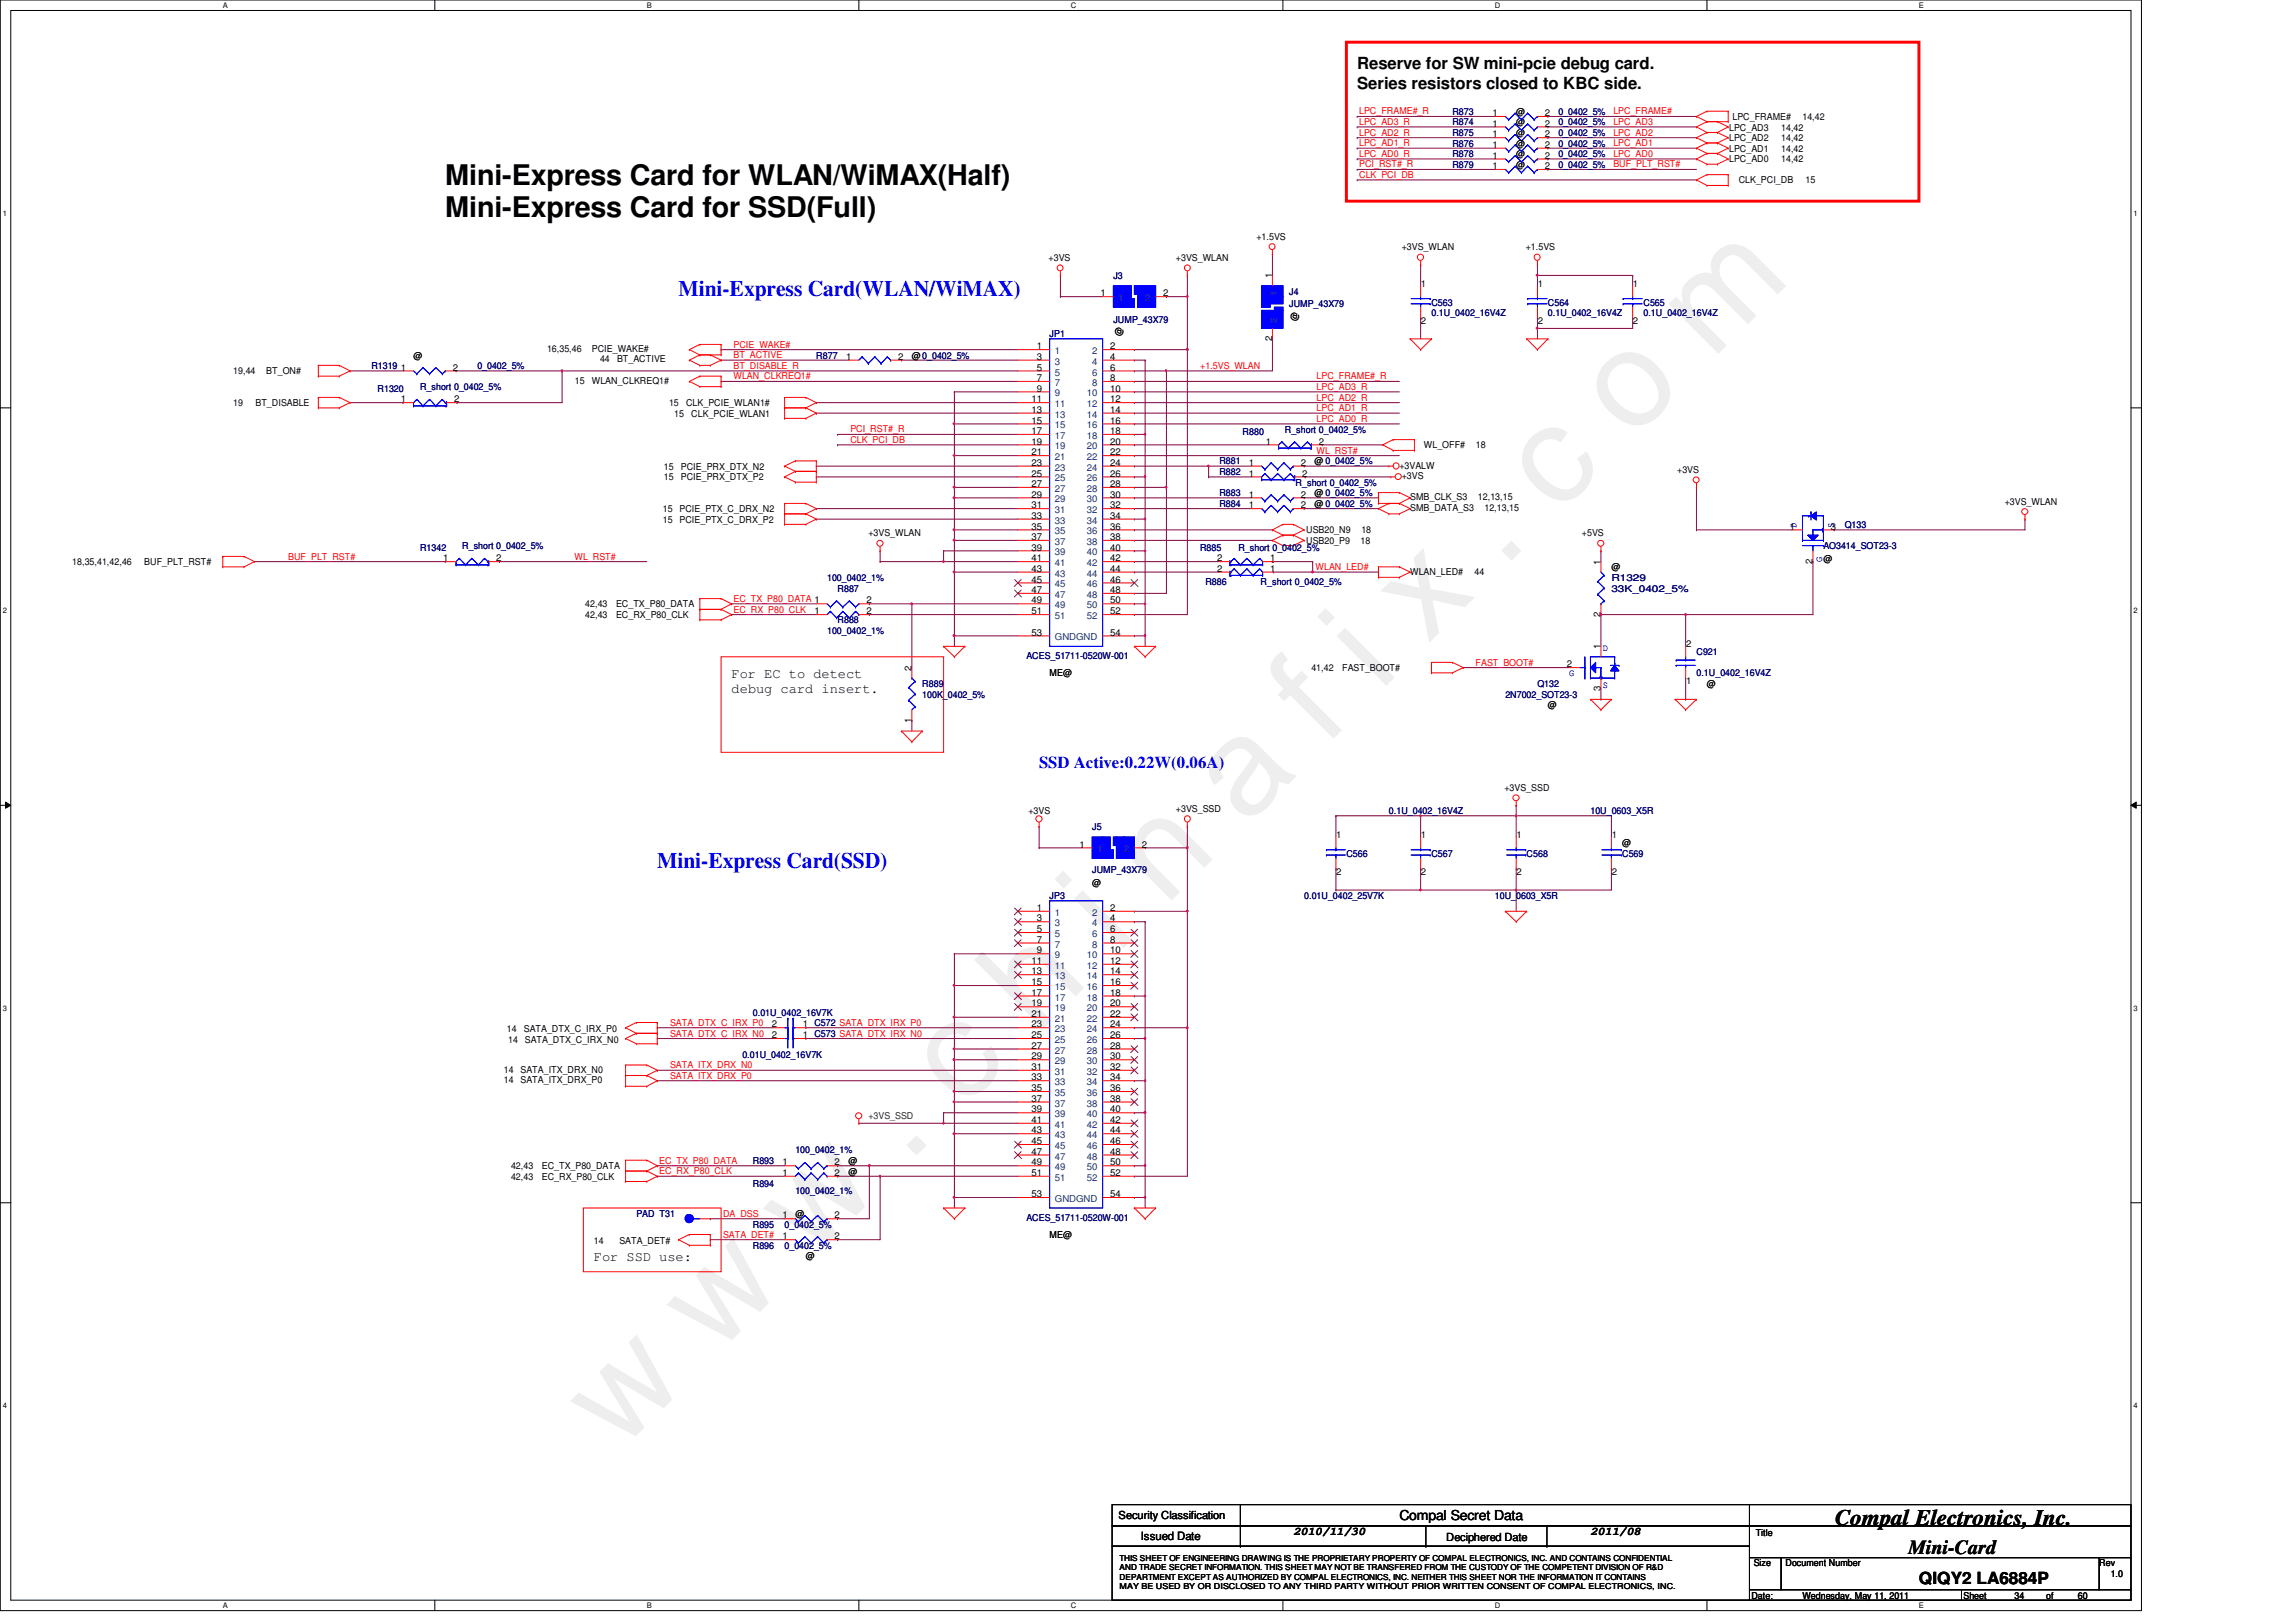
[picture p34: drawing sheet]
<svg xmlns="http://www.w3.org/2000/svg" width="297mm" height="210mm" viewBox="0 0 297 210" stroke-linecap="round" stroke-linejoin="round" font-family="sans-serif">
<defs><g id="words">
<text font-size="17.6" fill="#f0f" x="80.1" y="188" transform="rotate(-45 80.1 188)">w w w . c h i n a f i x . c o m</text>
<g font-size="3.7">
<text x="57.6" y="24">Mini-Express Card for WLAN/WiMAX(Half)</text>
<text x="57.6" y="28.1">Mini-Express Card for SSD(Full)</text>
</g>
<g font-size="2.9" fill="#00f">
<text x="87.8" y="38.3">Mini-Express Card(WLAN/WiMAX)</text>
<text x="85" y="112.3">Mini-Express Card(SSD)</text>
</g>
<text font-size="2.9" x="237.4" y="197.3">Compal Electronics, Inc.</text>
<text font-size="2.6" x="246.9" y="201.2">Mini-Card</text>
<g font-size="2.2">
<text x="175.6" y="8.9">Reserve for SW mini-pcie debug card.</text>
<text x="175.6" y="11.5">Series resistors closed to KBC side.</text>
<text x="248.3" y="205">QIQY2 LA6884P</text>
</g>
<text font-size="2.2" fill="#00f" x="134.4" y="99.3">SSD Active:0.22W(0.06A)</text>
<g font-size="1.8">
<text x="94.6" y="87.8">For EC to detect</text>
<text x="94.6" y="89.7">debug card insert.</text>
<text x="76.8" y="163.2">For SSD use:</text>
<text x="181" y="196.7">Compal Secret Data</text>
</g>
<g font-size="1.5">
<text x="147.6" y="199.2">Issued Date</text>
<text x="167.3" y="198.7">2010/11/30</text>
<text x="205.8" y="198.7">2011/08</text>
</g>
<g font-size="1.4">
<text x="144.7" y="196.6">Security Classification</text>
<text x="187.1" y="199.4">Deciphered Date</text>
</g>
<g font-size="1.2" fill="#f00">
<text x="175.8" y="14.8">LPC_FRAME#_R</text>
<text x="175.8" y="16.2">LPC_AD3_R</text>
<text x="175.8" y="17.6">LPC_AD2_R</text>
<text x="208.7" y="14.8">LPC_FRAME#</text>
<text x="208.7" y="16.2">LPC_AD3</text>
<text x="208.7" y="17.6">LPC_AD2</text>
<text x="175.8" y="18.9">LPC_AD1_R</text>
<text x="175.8" y="20.3">LPC_AD0_R</text>
<text x="175.8" y="23">CLK_PCI_DB</text>
<text x="175.8" y="21.7">PCI_RST#_R</text>
<text x="208.7" y="18.9">LPC_AD1</text>
<text x="208.7" y="20.3">LPC_AD0</text>
<text x="208.7" y="21.7">BUF_PLT_RST#</text>
<text x="94.9" y="46.4">BT_ACTIVE</text>
<text x="94.9" y="45">PCIE_WAKE#</text>
<text x="94.9" y="47.7">BT_DISABLE_R</text>
<text x="155.3" y="47.7">+1.5VS_WLAN</text>
<text x="94.9" y="49.1">WLAN_CLKREQ1#</text>
<text x="170.3" y="49.1">LPC_FRAME#_R</text>
<text x="170.3" y="50.5">LPC_AD3_R</text>
<text x="170.3" y="51.9">LPC_AD2_R</text>
<text x="170.3" y="53.2">LPC_AD1_R</text>
<text x="110" y="56">PCI_RST#_R</text>
<text x="110" y="57.3">CLK_PCI_DB</text>
<text x="170.3" y="58.7">WL_RST#</text>
<text x="170.3" y="54.6">LPC_AD0_R</text>
<text x="37.3" y="72.4">BUF_PLT_RST#</text>
<text x="74.3" y="72.4">WL_RST#</text>
<text x="94.9" y="77.9">EC_TX_P80_DATA 1</text>
<text x="170.2" y="73.8">WLAN_LED#</text>
<text x="94.9" y="79.3">EC_RX_P80_CLK</text>
<text x="190.9" y="86.1">FAST_BOOT#</text>
<text x="86.7" y="132.7">SATA_DTX_C_IRX_P0</text>
<text x="86.7" y="134.1">SATA_DTX_C_IRX_N0</text>
<text x="86.7" y="138.2">SATA_ITX_DRX_N0</text>
<text x="86.7" y="139.6">SATA_ITX_DRX_P0</text>
<text x="85.3" y="150.6">EC_TX_P80_DATA</text>
<text x="85.3" y="152">EC_RX_P80_CLK</text>
<text x="93.5" y="160.2">SATA_DET#</text>
<text x="93.5" y="157.5">DA_DSS</text>
</g>
<g font-size="1.2" fill="#000080">
<text x="187.9" y="17.6">R875</text>
<text x="187.9" y="16.2">R874</text>
<text x="187.9" y="14.9">R873</text>
<text x="201.6" y="17.6">0_0402_5%</text>
<text x="201.6" y="16.2">0_0402_5%</text>
<text x="201.6" y="14.9">0_0402_5%</text>
<text x="187.9" y="21.7">R879</text>
<text x="187.9" y="20.3">R878</text>
<text x="187.9" y="19">R876</text>
<text x="201.6" y="21.7">0_0402_5%</text>
<text x="201.6" y="20.3">0_0402_5%</text>
<text x="201.6" y="19">0_0402_5%</text>
<text x="144" y="36.1">J3</text>
<text x="144" y="41.7">JUMP_43X79</text>
<text x="166.8" y="38.1">J4</text>
<text x="166.8" y="39.8">JUMP_43X79</text>
<text x="185.2" y="39.5">C563</text>
<text x="185.2" y="40.9">0.1U_0402_16V4Z</text>
<text x="200.3" y="39.5">C564</text>
<text x="200.3" y="40.9">0.1U_0402_16V4Z</text>
<text x="212.6" y="39.5">C565</text>
<text x="212.6" y="40.9">0.1U_0402_16V4Z</text>
<text x="48" y="47.7">R1319</text>
<text x="61.8" y="47.7">0_0402_5%</text>
<text x="105.6" y="46.4">R877</text>
<text x="135.8" y="43.6">JP1</text>
<text x="48.8" y="50.8">R1320</text>
<text x="54.3" y="50.5">R_short 0_0402_5%</text>
<text x="160.8" y="56.3">R880</text>
<text x="166.2" y="56">R_short 0_0402_5%</text>
<text x="157.8" y="64.2">R883</text>
<text x="157.8" y="60.1">R881</text>
<text x="157.8" y="61.5">R882</text>
<text x="157.8" y="65.6">R884</text>
<text x="167.6" y="62.9">R_short 0_0402_5%</text>
<text x="54.3" y="71.3">R1342</text>
<text x="59.8" y="71.1">R_short 0_0402_5%</text>
<text x="155.3" y="71.3">R885</text>
<text x="160.2" y="71.3">R_short 0_0402_5%</text>
<text x="235.9" y="71.1">AO3414_SOT23-3</text>
<text x="238.7" y="68.3">Q133</text>
<text x="107" y="75.2">100_0402_1%</text>
<text x="108.4" y="76.6">R887</text>
<text x="155.9" y="75.7">R886</text>
<text x="163.1" y="75.7">R_short 0_0402_5%</text>
<text x="208.5" y="75.2">R1329</text>
<text x="208.5" y="76.6">33K_0402_5%</text>
<text x="107" y="82">100_0402_1%</text>
<text x="108.4" y="80.7">R888</text>
<text x="119.3" y="88.9">R889</text>
<text x="132.8" y="85.3">ACES_51711-0520W-001</text>
<text x="198.9" y="88.9">Q132</text>
<text x="219.5" y="84.8">C921</text>
<text x="219.5" y="87.5">0.1U_0402_16V4Z</text>
<text x="119.3" y="90.3">100K_0402_5%</text>
<text x="194.8" y="90.3">2N7002_SOT23-3</text>
<text x="141.3" y="107.4">J5</text>
<text x="179.7" y="105.4">0.1U_0402_16V4Z</text>
<text x="205.8" y="105.4">10U_0603_X5R</text>
<text x="141.3" y="113">JUMP_43X79</text>
<text x="174.2" y="110.9">C566</text>
<text x="185.2" y="110.9">C567</text>
<text x="197.5" y="110.9">C568</text>
<text x="209.9" y="110.9">C569</text>
<text x="135.8" y="116.3">JP3</text>
<text x="168.7" y="116.3">0.01U_0402_25V7K</text>
<text x="193.4" y="116.3">10U_0603_X5R</text>
<text x="97.4" y="131.4">0.01U_0402_16V7K</text>
<text x="96" y="136.9">0.01U_0402_16V7K</text>
<text x="102.9" y="149.3">100_0402_1%</text>
<text x="97.4" y="150.6">R893</text>
<text x="97.4" y="153.6">R894</text>
<text x="102.9" y="154.5">100_0402_1%</text>
<text x="82.3" y="157.5">PAD T31</text>
<text x="97.4" y="158.9">R895</text>
<text x="97.4" y="161.6">R896</text>
<text x="101.5" y="158.9">0_0402_5%</text>
<text x="101.5" y="161.6">0_0402_5%</text>
<text x="132.8" y="158">ACES_51711-0520W-001</text>
</g>
<g font-size="1.2">
<text x="193.1" y="17.8">1</text>
<text x="193.1" y="16.4">1</text>
<text x="193.1" y="15">1</text>
<text x="196.2" y="17.6">@</text>
<text x="196.2" y="16.2">@</text>
<text x="196.2" y="14.9">@</text>
<text x="199.9" y="17.8">2</text>
<text x="199.9" y="16.4">2</text>
<text x="199.9" y="15">2</text>
<text x="223.7" y="16.9">LPC_AD3</text>
<text x="224.1" y="15.5">LPC_FRAME#</text>
<text x="230.4" y="16.9">14,42</text>
<text x="233.2" y="15.5">14,42</text>
<text x="193.1" y="21.9">1</text>
<text x="193.1" y="20.5">1</text>
<text x="193.1" y="19.1">1</text>
<text x="196.2" y="21.7">@</text>
<text x="196.2" y="20.3">@</text>
<text x="196.2" y="19">@</text>
<text x="199.9" y="21.9">2</text>
<text x="199.9" y="20.5">2</text>
<text x="199.9" y="19.1">2</text>
<text x="223.7" y="18.3">LPC_AD2</text>
<text x="223.7" y="19.6">LPC_AD1</text>
<text x="223.7" y="21">LPC_AD0</text>
<text x="224.9" y="23.6">CLK_PCI_DB</text>
<text x="230.4" y="18.3">14,42</text>
<text x="230.4" y="19.6">14,42</text>
<text x="230.4" y="21">14,42</text>
<text x="233.6" y="23.6">15</text>
<text x="135.7" y="33.8">+3VS</text>
<text x="152.1" y="33.8">+3VS_WLAN</text>
<text x="162.5" y="31">+1.5VS</text>
<text x="181.3" y="32.4">+3VS_WLAN</text>
<text x="197.4" y="32.4">+1.5VS</text>
<text x="142.4" y="38.4">1</text>
<text x="150.5" y="38.4">2</text>
<text x="164.6" y="36" transform="rotate(-90 164.6 36)">1</text>
<text x="167.9" y="41.5" transform="rotate(-90 167.9 41.5)">@</text>
<text x="183.8" y="37.2">1</text>
<text x="183.8" y="41.9">2</text>
<text x="198.9" y="37.2">1</text>
<text x="198.9" y="41.9">2</text>
<text x="211.3" y="37.2">1</text>
<text x="211.3" y="41.9">2</text>
<text x="51.9" y="48">1</text>
<text x="53.5" y="46.4">@</text>
<text x="58.6" y="48">2</text>
<text x="70.8" y="45.5">16,35,46</text>
<text x="76.6" y="45.5">PCIE_WAKE#</text>
<text x="77.6" y="46.8">44</text>
<text x="79.8" y="46.8">BT_ACTIVE</text>
<text x="109.5" y="46.6">1</text>
<text x="116.2" y="46.6">2</text>
<text x="118" y="46.4">@0_0402_5%</text>
<text x="134.1" y="45.2">1</text>
<text x="134.1" y="46.6">3</text>
<text x="134.1" y="48">5</text>
<text x="143.6" y="45.2">2</text>
<text x="143.6" y="46.6">4</text>
<text x="143.6" y="48">6</text>
<text x="145.2" y="43.5" transform="rotate(-90 145.2 43.5)">@</text>
<text x="164.6" y="44.1" transform="rotate(-90 164.6 44.1)">2</text>
<text x="30.2" y="48.4">19,44</text>
<text x="30.2" y="52.6">19</text>
<text x="33.1" y="52.6">BT_DISABLE</text>
<text x="34.5" y="48.4">BT_ON#</text>
<text x="51.9" y="52.1">1</text>
<text x="58.8" y="52.1">2</text>
<text x="74.4" y="49.7">15</text>
<text x="76.6" y="49.7">WLAN_CLKREQ1#</text>
<text x="86.6" y="52.6">15</text>
<text x="87.2" y="53.9">15</text>
<text x="88.8" y="52.6">CLK_PCIE_WLAN1#</text>
<text x="89.4" y="53.9">CLK_PCIE_WLAN1</text>
<text x="133.5" y="52.1">11</text>
<text x="133.5" y="53.4">13</text>
<text x="134.1" y="49.3">7</text>
<text x="134.1" y="50.7">9</text>
<text x="143.6" y="49.3">8</text>
<text x="143.6" y="50.7">10</text>
<text x="143.6" y="52.1">12</text>
<text x="143.6" y="53.4">14</text>
<text x="133.5" y="54.8">15</text>
<text x="133.5" y="56.2">17</text>
<text x="133.5" y="57.5">19</text>
<text x="133.5" y="58.9">21</text>
<text x="143.6" y="54.8">16</text>
<text x="143.6" y="56.2">18</text>
<text x="143.6" y="57.5">20</text>
<text x="143.6" y="58.9">22</text>
<text x="163.8" y="57.5">1</text>
<text x="170.6" y="57.5">2</text>
<text x="184.2" y="58">WL_OFF#</text>
<text x="190.9" y="58">18</text>
<text x="85.9" y="60.8">15</text>
<text x="85.9" y="62.1">15</text>
<text x="88.1" y="60.8">PCIE_PRX_DTX_N2</text>
<text x="88.1" y="62.1">PCIE_PRX_DTX_P2</text>
<text x="133.5" y="65.8">31</text>
<text x="133.5" y="60.3">23</text>
<text x="133.5" y="61.7">25</text>
<text x="133.5" y="63">27</text>
<text x="133.5" y="64.4">29</text>
<text x="143.6" y="65.8">32</text>
<text x="143.6" y="60.3">24</text>
<text x="143.6" y="61.7">26</text>
<text x="143.6" y="63">28</text>
<text x="143.6" y="64.4">30</text>
<text x="161.6" y="64.4">1</text>
<text x="161.6" y="60.3">1</text>
<text x="161.6" y="61.7">1</text>
<text x="161.6" y="65.8">1</text>
<text x="168.3" y="64.4">2</text>
<text x="168.3" y="60.3">2</text>
<text x="168.3" y="65.8">2</text>
<text x="168.5" y="61.7">2</text>
<text x="170.1" y="64.2">@ 0_0402_5%</text>
<text x="170.1" y="60.1">@ 0_0402_5%</text>
<text x="170.1" y="65.6">@ 0_0402_5%</text>
<text x="181" y="60.7">+3VALW</text>
<text x="181.3" y="62">+3VS</text>
<text x="182.4" y="64.8">SMB_CLK_S3</text>
<text x="191.2" y="64.8">12,13,15</text>
<text x="217" y="61.2">+3VS</text>
<text x="259.4" y="65.3">+3VS_WLAN</text>
<text x="85.8" y="66.3">15</text>
<text x="85.8" y="67.6">15</text>
<text x="87.9" y="66.3">PCIE_PTX_C_DRX_N2</text>
<text x="87.9" y="67.6">PCIE_PTX_C_DRX_P2</text>
<text x="112.3" y="69.4">+3VS_WLAN</text>
<text x="133.5" y="67.1">33</text>
<text x="133.5" y="68.5">35</text>
<text x="133.5" y="69.9">37</text>
<text x="133.5" y="71.2">39</text>
<text x="143.6" y="67.1">34</text>
<text x="143.6" y="68.5">36</text>
<text x="143.6" y="69.9">38</text>
<text x="143.6" y="71.2">40</text>
<text x="169" y="69">USB20_N9</text>
<text x="169" y="70.4">USB20_P9</text>
<text x="176" y="70.4">18</text>
<text x="176.1" y="69">18</text>
<text x="182.4" y="66.1">SMB_DATA_S3</text>
<text x="192" y="66.1">12,13,15</text>
<text x="204.7" y="69.4">+5VS</text>
<text x="231.5" y="68.5">1</text>
<text x="236.9" y="68.5">3</text>
<text x="9.4" y="73.1">18,35,41,42,46</text>
<text x="18.7" y="73.1">BUF_PLT_RST#</text>
<text x="57.4" y="72.6">1</text>
<text x="64.2" y="72.6">2</text>
<text x="133.5" y="72.6">41</text>
<text x="133.5" y="74">43</text>
<text x="133.5" y="75.4">45</text>
<text x="133.5" y="76.7">47</text>
<text x="143.6" y="72.6">42</text>
<text x="143.6" y="74">44</text>
<text x="143.6" y="75.4">46</text>
<text x="143.6" y="76.7">48</text>
<text x="157.5" y="72.6">2</text>
<text x="157.5" y="74">2</text>
<text x="164.3" y="72.6">1</text>
<text x="164.3" y="74">1</text>
<text x="182.4" y="74.4">WLAN_LED#</text>
<text x="190.8" y="74.4">44</text>
<text x="207.1" y="73.1" transform="rotate(-90 207.1 73.1)">1</text>
<text x="208.5" y="73.8">@</text>
<text x="234.5" y="72.9" transform="rotate(-90 234.5 72.9)">2</text>
<text x="235.9" y="72.7">@</text>
<text x="75.7" y="78.6">42,43</text>
<text x="75.7" y="80">42,43</text>
<text x="79.7" y="78.6">EC_TX_P80_DATA</text>
<text x="79.7" y="80">EC_RX_P80_CLK</text>
<text x="105.4" y="79.5">1</text>
<text x="112.1" y="79.5">2</text>
<text x="112.1" y="78.1">2</text>
<text x="133.5" y="78.1">49</text>
<text x="133.5" y="79.5">51</text>
<text x="133.5" y="82.2">53</text>
<text x="143.6" y="78.1">50</text>
<text x="143.6" y="79.5">52</text>
<text x="143.6" y="82.2">54</text>
<text x="207.1" y="79.8" transform="rotate(-90 207.1 79.8)">2</text>
<text x="218.1" y="83.8">2</text>
<text x="117.9" y="86.8" transform="rotate(-90 117.9 86.8)">2</text>
<text x="135.8" y="87.5">ME@</text>
<text x="169.7" y="86.9">41,42</text>
<text x="173.6" y="86.9">FAST_BOOT#</text>
<text x="202.7" y="86.4">2</text>
<text x="207.1" y="89.4" transform="rotate(-90 207.1 89.4)">3</text>
<text x="207.1" y="84" transform="rotate(-90 207.1 84)">1</text>
<text x="218.1" y="88.5">1</text>
<text x="220.8" y="88.9">@</text>
<text x="117.9" y="93.5" transform="rotate(-90 117.9 93.5)">1</text>
<text x="200.3" y="91.6">@</text>
<text x="133" y="105.4">+3VS</text>
<text x="152.1" y="105.1">+3VS_SSD</text>
<text x="194.6" y="102.4">+3VS_SSD</text>
<text x="139.6" y="109.7">1</text>
<text x="147.7" y="109.7">2</text>
<text x="172.9" y="108.5">1</text>
<text x="172.9" y="113.2">2</text>
<text x="183.8" y="108.5">1</text>
<text x="183.8" y="113.2">2</text>
<text x="196.2" y="108.5">1</text>
<text x="196.2" y="113.2">2</text>
<text x="208.5" y="108.5">1</text>
<text x="208.5" y="113.2">2</text>
<text x="209.9" y="109.5">@</text>
<text x="134.1" y="117.9">1</text>
<text x="134.1" y="119.2">3</text>
<text x="141.3" y="114.7">@</text>
<text x="143.6" y="117.9">2</text>
<text x="143.6" y="119.2">4</text>
<text x="133.5" y="124.7">11</text>
<text x="134.1" y="120.6">5</text>
<text x="134.1" y="122">7</text>
<text x="134.1" y="123.4">9</text>
<text x="143.6" y="120.6">6</text>
<text x="143.6" y="122">8</text>
<text x="143.6" y="123.4">10</text>
<text x="143.6" y="124.7">12</text>
<text x="133.5" y="126.1">13</text>
<text x="133.5" y="127.5">15</text>
<text x="133.5" y="128.9">17</text>
<text x="133.5" y="130.2">19</text>
<text x="133.5" y="131.6">21</text>
<text x="143.6" y="126.1">14</text>
<text x="143.6" y="127.5">16</text>
<text x="143.6" y="128.9">18</text>
<text x="143.6" y="130.2">20</text>
<text x="143.6" y="131.6">22</text>
<text x="65.6" y="133.6">14</text>
<text x="65.7" y="135">14</text>
<text x="67.8" y="133.6">SATA_DTX_C_IRX_P0</text>
<text x="67.9" y="135">SATA_DTX_C_IRX_N0</text>
<text x="99.9" y="134.4">2</text>
<text x="99.9" y="133">2</text>
<text x="103.9" y="134.4">1 C573 SATA_DTX_IRX_N0</text>
<text x="103.9" y="133">1 C572 SATA_DTX_IRX_P0</text>
<text x="133.5" y="133">23</text>
<text x="133.5" y="134.4">25</text>
<text x="133.5" y="135.7">27</text>
<text x="133.5" y="137.1">29</text>
<text x="143.6" y="133">24</text>
<text x="143.6" y="134.4">26</text>
<text x="143.6" y="135.7">28</text>
<text x="143.6" y="137.1">30</text>
<text x="65.2" y="140.2">14</text>
<text x="65.2" y="138.8">14</text>
<text x="67.3" y="140.2">SATA_ITX_DRX_P0</text>
<text x="67.3" y="138.8">SATA_ITX_DRX_N0</text>
<text x="133.5" y="138.5">31</text>
<text x="133.5" y="139.8">33</text>
<text x="133.5" y="141.2">35</text>
<text x="133.5" y="142.6">37</text>
<text x="133.5" y="144">39</text>
<text x="143.6" y="138.5">32</text>
<text x="143.6" y="139.8">34</text>
<text x="143.6" y="141.2">36</text>
<text x="143.6" y="142.6">38</text>
<text x="143.6" y="144">40</text>
<text x="133.5" y="145.3">41</text>
<text x="133.5" y="146.7">43</text>
<text x="133.5" y="148.1">45</text>
<text x="133.5" y="149.4">47</text>
<text x="143.6" y="145.3">42</text>
<text x="143.6" y="146.7">44</text>
<text x="143.6" y="148.1">46</text>
<text x="143.6" y="149.4">48</text>
<text x="66.1" y="151.3">42,43</text>
<text x="66.1" y="152.7">42,43</text>
<text x="70.1" y="151.3">EC_TX_P80_DATA</text>
<text x="70.1" y="152.7">EC_RX_P80_CLK</text>
<text x="101.2" y="150.8">1</text>
<text x="101.2" y="152.2">1</text>
<text x="108" y="150.8">2</text>
<text x="108" y="152.2">2</text>
<text x="109.8" y="150.6">@</text>
<text x="109.8" y="152">@</text>
<text x="133.5" y="150.8">49</text>
<text x="133.5" y="152.2">51</text>
<text x="133.5" y="154.9">53</text>
<text x="143.6" y="150.8">50</text>
<text x="143.6" y="152.2">52</text>
<text x="143.6" y="154.9">54</text>
<text x="76.8" y="161">14</text>
<text x="80.1" y="161">SATA_DET#</text>
<text x="101.2" y="157.7">1</text>
<text x="101.2" y="160.4">1</text>
<text x="102.9" y="157.5">@</text>
<text x="108" y="157.7">2</text>
<text x="108" y="160.4">2</text>
<text x="135.8" y="160.2">ME@</text>
<text x="104.3" y="163">@</text>
<text x="226.9" y="202.7">Size</text>
<text x="227.1" y="198.7">Title</text>
<text x="231" y="202.7">Document Number</text>
<text x="271.6" y="202.7">Rev</text>
<text x="226.6" y="206.9">Date:</text>
<text x="233.2" y="206.9">Wednesday, May 11, 2011</text>
<text x="254" y="206.9">Sheet</text>
<text x="260.6" y="206.9">34</text>
<text x="264.7" y="206.9">of</text>
<text x="268.8" y="206.9">60</text>
<text x="273.1" y="204.1">1.0</text>
</g>
<g font-size="1.2" fill="#004080">
<text x="144.7" y="39">1</text>
<text x="148.2" y="39">2</text>
<text x="165.2" y="41.8" transform="rotate(-90 165.2 41.8)">2</text>
<text x="165.2" y="38.4" transform="rotate(-90 165.2 38.4)">1</text>
<text x="136.5" y="45.8">1</text>
<text x="136.5" y="47.2">3</text>
<text x="141.3" y="45.8">2</text>
<text x="141.3" y="47.2">4</text>
<text x="136.5" y="48.6">5</text>
<text x="136.5" y="49.9">7</text>
<text x="136.5" y="51.3">9</text>
<text x="136.5" y="52.7">11</text>
<text x="140.6" y="51.3">10</text>
<text x="140.6" y="52.7">12</text>
<text x="141.3" y="48.6">6</text>
<text x="141.3" y="49.9">8</text>
<text x="136.5" y="54.1">13</text>
<text x="136.5" y="55.5">15</text>
<text x="136.5" y="56.8">17</text>
<text x="136.5" y="58.2">19</text>
<text x="136.5" y="59.6">21</text>
<text x="140.6" y="54.1">14</text>
<text x="140.6" y="55.5">16</text>
<text x="140.6" y="56.8">18</text>
<text x="140.6" y="58.2">20</text>
<text x="140.6" y="59.6">22</text>
<text x="136.5" y="60.9">23</text>
<text x="136.5" y="62.3">25</text>
<text x="136.5" y="63.7">27</text>
<text x="136.5" y="65">29</text>
<text x="140.6" y="60.9">24</text>
<text x="140.6" y="62.3">26</text>
<text x="140.6" y="63.7">28</text>
<text x="140.6" y="65">30</text>
<text x="136.5" y="66.4">31</text>
<text x="136.5" y="67.8">33</text>
<text x="136.5" y="69.2">35</text>
<text x="136.5" y="70.5">37</text>
<text x="136.5" y="71.9">39</text>
<text x="140.6" y="66.4">32</text>
<text x="140.6" y="67.8">34</text>
<text x="140.6" y="69.2">36</text>
<text x="140.6" y="70.5">38</text>
<text x="140.6" y="71.9">40</text>
<text x="136.5" y="73.3">41</text>
<text x="136.5" y="74.6">43</text>
<text x="136.5" y="76">45</text>
<text x="136.5" y="77.4">47</text>
<text x="140.6" y="73.3">42</text>
<text x="140.6" y="74.6">44</text>
<text x="140.6" y="76">46</text>
<text x="140.6" y="77.4">48</text>
<text x="136.5" y="78.7">49</text>
<text x="136.5" y="80.1">51</text>
<text x="136.5" y="82.9">GNDGND</text>
<text x="140.6" y="78.7">50</text>
<text x="140.6" y="80.1">52</text>
<text x="142" y="110.3">1</text>
<text x="145.4" y="110.3">2</text>
<text x="136.5" y="118.5">1</text>
<text x="136.5" y="119.9">3</text>
<text x="141.3" y="118.5">2</text>
<text x="141.3" y="119.9">4</text>
<text x="136.5" y="121.3">5</text>
<text x="136.5" y="122.6">7</text>
<text x="136.5" y="124">9</text>
<text x="136.5" y="125.4">11</text>
<text x="140.6" y="124">10</text>
<text x="140.6" y="125.4">12</text>
<text x="141.3" y="121.3">6</text>
<text x="141.3" y="122.6">8</text>
<text x="136.5" y="126.7">13</text>
<text x="136.5" y="128.1">15</text>
<text x="136.5" y="129.5">17</text>
<text x="136.5" y="130.9">19</text>
<text x="140.6" y="126.7">14</text>
<text x="140.6" y="128.1">16</text>
<text x="140.6" y="129.5">18</text>
<text x="140.6" y="130.9">20</text>
<text x="136.5" y="132.2">21</text>
<text x="136.5" y="133.6">23</text>
<text x="136.5" y="135">25</text>
<text x="136.5" y="136.3">27</text>
<text x="136.5" y="137.7">29</text>
<text x="140.6" y="132.2">22</text>
<text x="140.6" y="133.6">24</text>
<text x="140.6" y="135">26</text>
<text x="140.6" y="136.3">28</text>
<text x="140.6" y="137.7">30</text>
<text x="136.5" y="139.1">31</text>
<text x="136.5" y="140.5">33</text>
<text x="136.5" y="141.8">35</text>
<text x="136.5" y="143.2">37</text>
<text x="140.6" y="139.1">32</text>
<text x="140.6" y="140.5">34</text>
<text x="140.6" y="141.8">36</text>
<text x="140.6" y="143.2">38</text>
<text x="136.5" y="144.6">39</text>
<text x="136.5" y="146">41</text>
<text x="136.5" y="147.3">43</text>
<text x="136.5" y="148.7">45</text>
<text x="140.6" y="144.6">40</text>
<text x="140.6" y="146">42</text>
<text x="140.6" y="147.3">44</text>
<text x="140.6" y="148.7">46</text>
<text x="136.5" y="150.1">47</text>
<text x="136.5" y="151.5">49</text>
<text x="136.5" y="152.8">51</text>
<text x="136.5" y="155.6">GNDGND</text>
<text x="140.6" y="150.1">48</text>
<text x="140.6" y="151.5">50</text>
<text x="140.6" y="152.8">52</text>
</g>
<g font-size="1.2" fill="#00f">
<text x="232.4" y="68.3" transform="rotate(-90 232.4 68.3)">D</text>
<text x="237.3" y="68.3" transform="rotate(-90 237.3 68.3)">S</text>
<text x="235.7" y="72.7" transform="rotate(-90 235.7 72.7)">G</text>
<text x="203" y="87.5">G</text>
<text x="207.4" y="84.2">D</text>
<text x="207.4" y="89.1">S</text>
</g>
<text font-size="1.2" fill="#008000" x="112.3" y="144.9">+3VS_SSD</text>
<g font-size="1.1">
<text x="144.8" y="202">THIS SHEET OF ENGINEERING DRAWING IS THE PROPRIETARY PROPERTY OF COMPAL ELECTRONICS, INC. AND CONTAINS CONFIDENTIAL</text>
<text x="144.8" y="203.2">AND TRADE SECRET INFORMATION. THIS SHEET MAY NOT BE TRANSFERED FROM THE CUSTODY OF THE COMPETENT DIVISION OF R&amp;D</text>
<text x="144.8" y="205.7">MAY BE USED BY OR DISCLOSED TO ANY THIRD PARTY WITHOUT PRIOR WRITTEN CONSENT OF COMPAL ELECTRONICS, INC.</text>
<text x="144.8" y="204.5">DEPARTMENT EXCEPT AS AUTHORIZED BY COMPAL ELECTRONICS, INC. NEITHER THIS SHEET NOR THE INFORMATION IT CONTAINS</text>
</g>
<g font-size="1">
<text x="28.8" y="1">A</text>
<text x="83.7" y="1">B</text>
<text x="138.5" y="1">C</text>
<text x="193.4" y="1">D</text>
<text x="248.3" y="1">E</text>
<text x=".4" y="27.9">1</text>
<text x="276" y="27.9">1</text>
<text x=".4" y="79.4">2</text>
<text x="276" y="79.4">2</text>
<text x=".4" y="130.8">3</text>
<text x="276" y="130.8">3</text>
<text x=".4" y="182.2">4</text>
<text x="276" y="182.2">4</text>
<text x="28.8" y="208.1">A</text>
<text x="83.7" y="208.1">B</text>
<text x="138.5" y="208.1">C</text>
<text x="193.4" y="208.1">D</text>
<text x="248.3" y="208.1">E</text>
</g>
</g></defs>
<path d="M0 0h277v208.4h-277zM1.4 1.4h274.3v205.7h-274.3z" fill="none" stroke="#000" stroke-width=".13"/>
<g fill="#fff">
<path d="M28.8 .1h.7v1.1h-.7z"/>
<path d="M28.8 207.2h.7v1.1h-.7z"/>
</g>
<path d="M56.3 0v1.4M56.3 207.1v1.3" fill="none" stroke="#000" stroke-width=".13"/>
<g fill="#fff">
<path d="M83.7 .1h.6v1.1h-.6z"/>
<path d="M83.7 207.2h.6v1.1h-.6z"/>
</g>
<path d="M111.1 0v1.4M111.1 207.1v1.3" fill="none" stroke="#000" stroke-width=".13"/>
<g fill="#fff">
<path d="M138.5 .1h.8v1.1h-.8z"/>
<path d="M138.5 207.2h.8v1.1h-.8z"/>
</g>
<path d="M166 0v1.4M166 207.1v1.3" fill="none" stroke="#000" stroke-width=".13"/>
<g fill="#fff">
<path d="M193.4 .1h.7v1.1h-.7z"/>
<path d="M193.4 207.2h.7v1.1h-.7z"/>
</g>
<path d="M220.8 0v1.4M220.8 207.1v1.3" fill="none" stroke="#000" stroke-width=".13"/>
<g fill="#fff">
<path d="M248.3 .1h.6v1.1h-.6z"/>
<path d="M248.3 207.2h.6v1.1h-.6z"/>
<path d="M.4 27h.5v1.1h-.5z"/>
<path d="M276 27h.6v1.1h-.6z"/>
<path d="M.4 78.5h.5v1.1h-.5z"/>
<path d="M276 78.5h.6v1.1h-.6z"/>
</g>
<path d="M0 52.8h1.4M275.7 52.8h1.3" fill="none" stroke="#000" stroke-width=".13"/>
<g fill="#fff">
<path d="M.4 129.9h.5v1.1h-.5z"/>
<path d="M276 129.9h.6v1.1h-.6z"/>
</g>
<path d="M0 104.2h1.4M.7 103.8l.7 .4-.7 .4zM275.7 104.2l.7-.4v.8zM275.7 104.2h1.3" fill="none" stroke="#000" stroke-width=".13"/>
<path d="M.7 103.8l.7 .4-.7 .4zM275.7 104.2l.7-.4v.8z" fill="#000"/>
<g fill="#fff">
<path d="M.4 181.3h.5v1.1h-.5z"/>
<path d="M276 181.3h.6v1.1h-.6z"/>
</g>
<g fill="none" stroke="#000" stroke-width=".13">
<path d="M0 155.6h1.4M275.7 155.6h1.3M143.9 194.7h82.4v2.8h-82.4zM143.9 197.5h82.4v2.6h-82.4zM160.5 197.5h.1M160.5 194.7v5.4M184.5 197.5v2.6M200.1 197.5v2.6M226.3 194.7h49.4v2.8h-49.4zM226.3 197.5h49.4v4.1h-49.4zM143.9 200.1h82.4v7h-82.4zM160.5 200.1h.1"/>
<path d="M184.5 200.1h.1M200.1 200.1h.1M226.3 201.6h4.1v4.1h-4.1zM226.3 205.7h27.5v1.4h-27.5zM230.4 201.6h41.2v4.1h-41.2zM253.8 205.7h21.9v1.4h-21.9zM271.6 201.6h4.1v4.1h-4.1z"/>
</g>
<g fill="none" stroke="#800040" stroke-width=".13">
<path d="M175.6 15.1h.1M175.6 16.4h.1M175.6 17.8h.1M175.6 19.2h.1M175.6 15.1h17.8M175.6 16.4h17.8M175.6 17.8h17.8M175.6 19.2h17.8M200.3 15.1h.1M200.3 16.4h.1M200.3 17.8h.1M200.3 19.2h.1"/>
<path d="M200.3 15.1h19.2M200.3 16.4h19.2M200.3 17.8h19.2M200.3 19.2h19.2M175.6 20.6h.1M175.6 23.3h.1M175.6 21.9h.1M175.6 20.6h17.8M175.6 21.9h17.8M175.6 23.3h43.9M200.3 20.6h.1M200.3 21.9h.1"/>
<path d="M200.3 20.6h19.2M200.3 21.9h19.2M45.3 48h.1M45.3 52.1h6.8M45.3 48h6.8M52.1 52.1h.1M59 48h.1M59 48h72.7M59.1 52.1h.1M59.1 52.1h13.6M93.3 49.4h38.4M93.3 45.3h38.4"/>
<path d="M146.8 49.4h34.2M146.8 59h34.2M146.8 50.7h34.2M146.8 52.1h34.2M146.8 53.5h34.2M146.8 54.9h34.2M153.6 45.3v34.2M32.9 72.7h24.7M57.6 72.7h.1M64.6 72.7h.1M64.6 72.7h19.1M237.3 68.6h.1"/>
<path d="M262 67.2h.1M262 67.2v1.4h-24.7M85 138.5h46.7M85 139.9h46.7"/>
</g>
<g fill="none" stroke="#f00" stroke-width=".13">
<path d="M193.4 17.8h1.4M193.4 16.4h1.4M193.4 15.1h1.4M193.4 19.2h1.4M198.9 17.8h1.4M198.9 16.4h1.4M198.9 15.1h1.4M198.9 19.2h1.4M219.5 17.8h.1M219.5 19.2h.1M219.5 16.4h.1M219.5 15.1h.1"/>
<path d="M219.5 17.8l1.3 .7M219.5 19.2l1.3 .7M219.5 16.4l1.3 .7M219.5 15.1l1.3 .6M220.8 18.5h.1M220.8 17.1h.1M220.8 19.9h.1M220.8 15.7h.1M220.8 14.4h.1M220.8 18.5h1.4M220.8 17.1l-1.3 .7M220.8 17.1h1.4"/>
<path d="M220.8 19.9h1.4M220.8 18.5l-1.3 .7M220.8 15.7l-1.3 .7M220.8 15.7h2.8M220.8 19.9l-1.3 .7M220.8 14.4h2.8M220.8 14.4l-1.3 .7M222.2 18.5h.1M222.2 17.1h.1M222.2 19.9h.1M222.2 15.7h.1M222.2 17.1l1.4 .7"/>
<path d="M222.2 18.5l1.4 .7M222.2 15.7l1.4 .7M222.2 19.9l1.4 .7M223.6 17.8h.1M223.6 19.2h.1M223.6 16.4h.1M223.6 15.7h.1M223.6 14.4h.1M223.6 17.8l-1.4 .7M223.6 19.2l-1.4 .7M223.6 16.4l-1.4 .7M223.6 14.4v1.3"/>
<path d="M193.4 21.9h1.4M193.4 20.6h1.4M198.9 21.9h1.4M198.9 20.6h1.4M219.5 20.6h.1M219.5 23.3h.1M219.5 20.6l1.3 .6M219.5 23.3l1.3 .7M220.8 21.2h.1M220.8 22.6h.1M220.8 24h.1M220.8 21.2h1.4"/>
<path d="M220.8 22.6h2.8M220.8 22.6l-1.3 .7M220.8 24h2.8M222.2 21.2h.1M223.6 20.6h.1M223.6 24h.1M223.6 22.6h.1M223.6 20.6l-1.4 .6M223.6 22.6v1.4M41.2 48.7h.1M41.2 47.3h.1M41.2 52.8h.1"/>
<path d="M41.2 51.4h.1M41.2 47.3h2.7M41.2 48.7h2.7M41.2 47.3v1.4M41.2 51.4v1.4M41.2 51.4h2.7M41.2 52.8h2.7M43.9 47.3h.1M43.9 48.7h.1M43.9 51.4h.1M43.9 52.8h.1M43.9 47.3l1.4 .7"/>
<path d="M43.9 51.4l1.4 .7M45.3 48h.1M45.3 52.1h.1M45.3 48l-1.4 .7M45.3 52.1l-1.4 .7M52.1 52.1h1.4M52.1 48h1.4M57.6 48h1.4M57.8 52.1h1.3M28.8 73.4h.1M28.8 72h.1M28.8 72h2.8"/>
<path d="M28.8 73.4h2.8M28.8 72v1.4M31.6 72h.1M31.6 73.4h.1M31.6 72l1.3 .7M32.9 72.7h.1M32.9 72.7l-1.3 .7M57.6 72.7h1.4M63.2 72.7h1.4M235.9 68.6h1.4M262 67.2h.1M262 66.6v.6"/>
<path d="M93.3 85h28.8v12.4h-28.8z"/>
<circle cx="262" cy="66.2" r=".39"/>
</g>
<path d="M174.2 5.5h74.1v20.5h-74.1z" fill="none" stroke="#f00" stroke-width=".38"/>
<g fill="none" stroke="#00f" stroke-width=".13">
<path d="M194.8 17.8l.4 .4M194.8 16.4l.4 .4M194.8 15.1l.4 .4M194.8 19.2l.4 .4M195.2 18.2h.1M195.2 16.8h.1M195.2 15.5h.1M195.2 19.6h.1M196 17.4h.1M196 16h.1M196 14.6h.1M196 18.8h.1"/>
<path d="M196 17.4l-.8 .8M196 17.4l.8 .8M196 16l-.8 .8M196 16l.8 .8M196 14.6l-.8 .9M196 14.6l.8 .9M196 18.8l-.8 .8M196 18.8l.8 .8M196.8 18.2h.1M196.8 16.8h.1M196.8 15.5h.1M196.8 19.6h.1"/>
<path d="M197.6 17.4h.1M197.6 16h.1M197.6 14.6h.1M197.6 18.8h.1M197.6 17.4l-.8 .8M197.6 17.4l.9 .8M197.6 16l-.8 .8M197.6 16l.9 .8M197.6 14.6l-.8 .9M197.6 14.6l.9 .9M197.6 18.8l-.8 .8M197.6 18.8l.9 .8"/>
<path d="M198.5 18.2h.1M198.5 16.8h.1M198.5 15.5h.1M198.5 19.6h.1M198.9 17.8h.1M198.9 16.4h.1M198.9 15.1h.1M198.9 19.2h.1M198.9 17.8l-.4 .4M198.9 16.4l-.4 .4M198.9 15.1l-.4 .4M198.9 19.2l-.4 .4"/>
<path d="M194.8 21.9l.4 .5M194.8 20.6l.4 .4M195.2 22.4h.1M195.2 21h.1M196 21.5h.1M196 20.1h.1M196 21.5l-.8 .9M196 21.5l.8 .9M196 20.1l-.8 .9M196 20.1l.8 .9M196.8 22.4h.1M196.8 21h.1"/>
<path d="M197.6 21.5h.1M197.6 20.1h.1M197.6 21.5l-.8 .9M197.6 21.5l.9 .9M197.6 20.1l-.8 .9M197.6 20.1l.9 .9M198.5 22.4h.1M198.5 21h.1M198.9 21.9h.1M198.9 20.6h.1M198.9 21.9l-.4 .5M198.9 20.6l-.4 .4"/>
<path d="M53.5 52.5h.1M53.5 52.5h4.1M53.5 48l.4 .4M53.9 51.7h.1M53.9 48.4h.1M53.9 51.7l-.4 .4v.4M53.9 51.7l.8 .8M54.7 52.5h.1M54.7 47.6h.1M54.7 47.6l-.8 .8M54.7 47.6l.9 .8M55.6 51.7h.1"/>
<path d="M55.6 48.4h.1M55.6 51.7l-.9 .8M55.6 51.7l.8 .8M56.4 52.5h.1M56.4 47.6h.1M56.4 47.6l-.8 .8M56.4 47.6l.8 .8M57.2 51.7h.1M57.2 48.4h.1M57.2 51.7l-.8 .8M57.2 51.7l.4 .4M57.6 52.1h.1"/>
<path d="M57.6 52.5h.1M57.6 48h.1M57.6 48l-.4 .4M57.8 52.5h.1M57.8 52v.5M135.8 43.9h6.8v39.7h-6.8zM59 73.1h.1M59 73.1h4.1M59.4 72.3h.1M59.4 72.3l-.4 .4v.4M59.4 72.3l.8 .8M60.2 73.1h.1"/>
<path d="M61 72.3h.1M61 72.3l-.8 .8M61 72.3l.9 .8M61.9 73.1h.1M62.7 72.3h.1M62.7 72.3l-.8 .8M62.7 72.3l.4 .4M63.1 72.7h.1M63.1 73.1h.1M63.2 73.1h.1M63.2 72.6v.5M135.8 116.6h6.8v39.7h-6.8z"/>
</g>
<use href="#words"/>
</svg>
